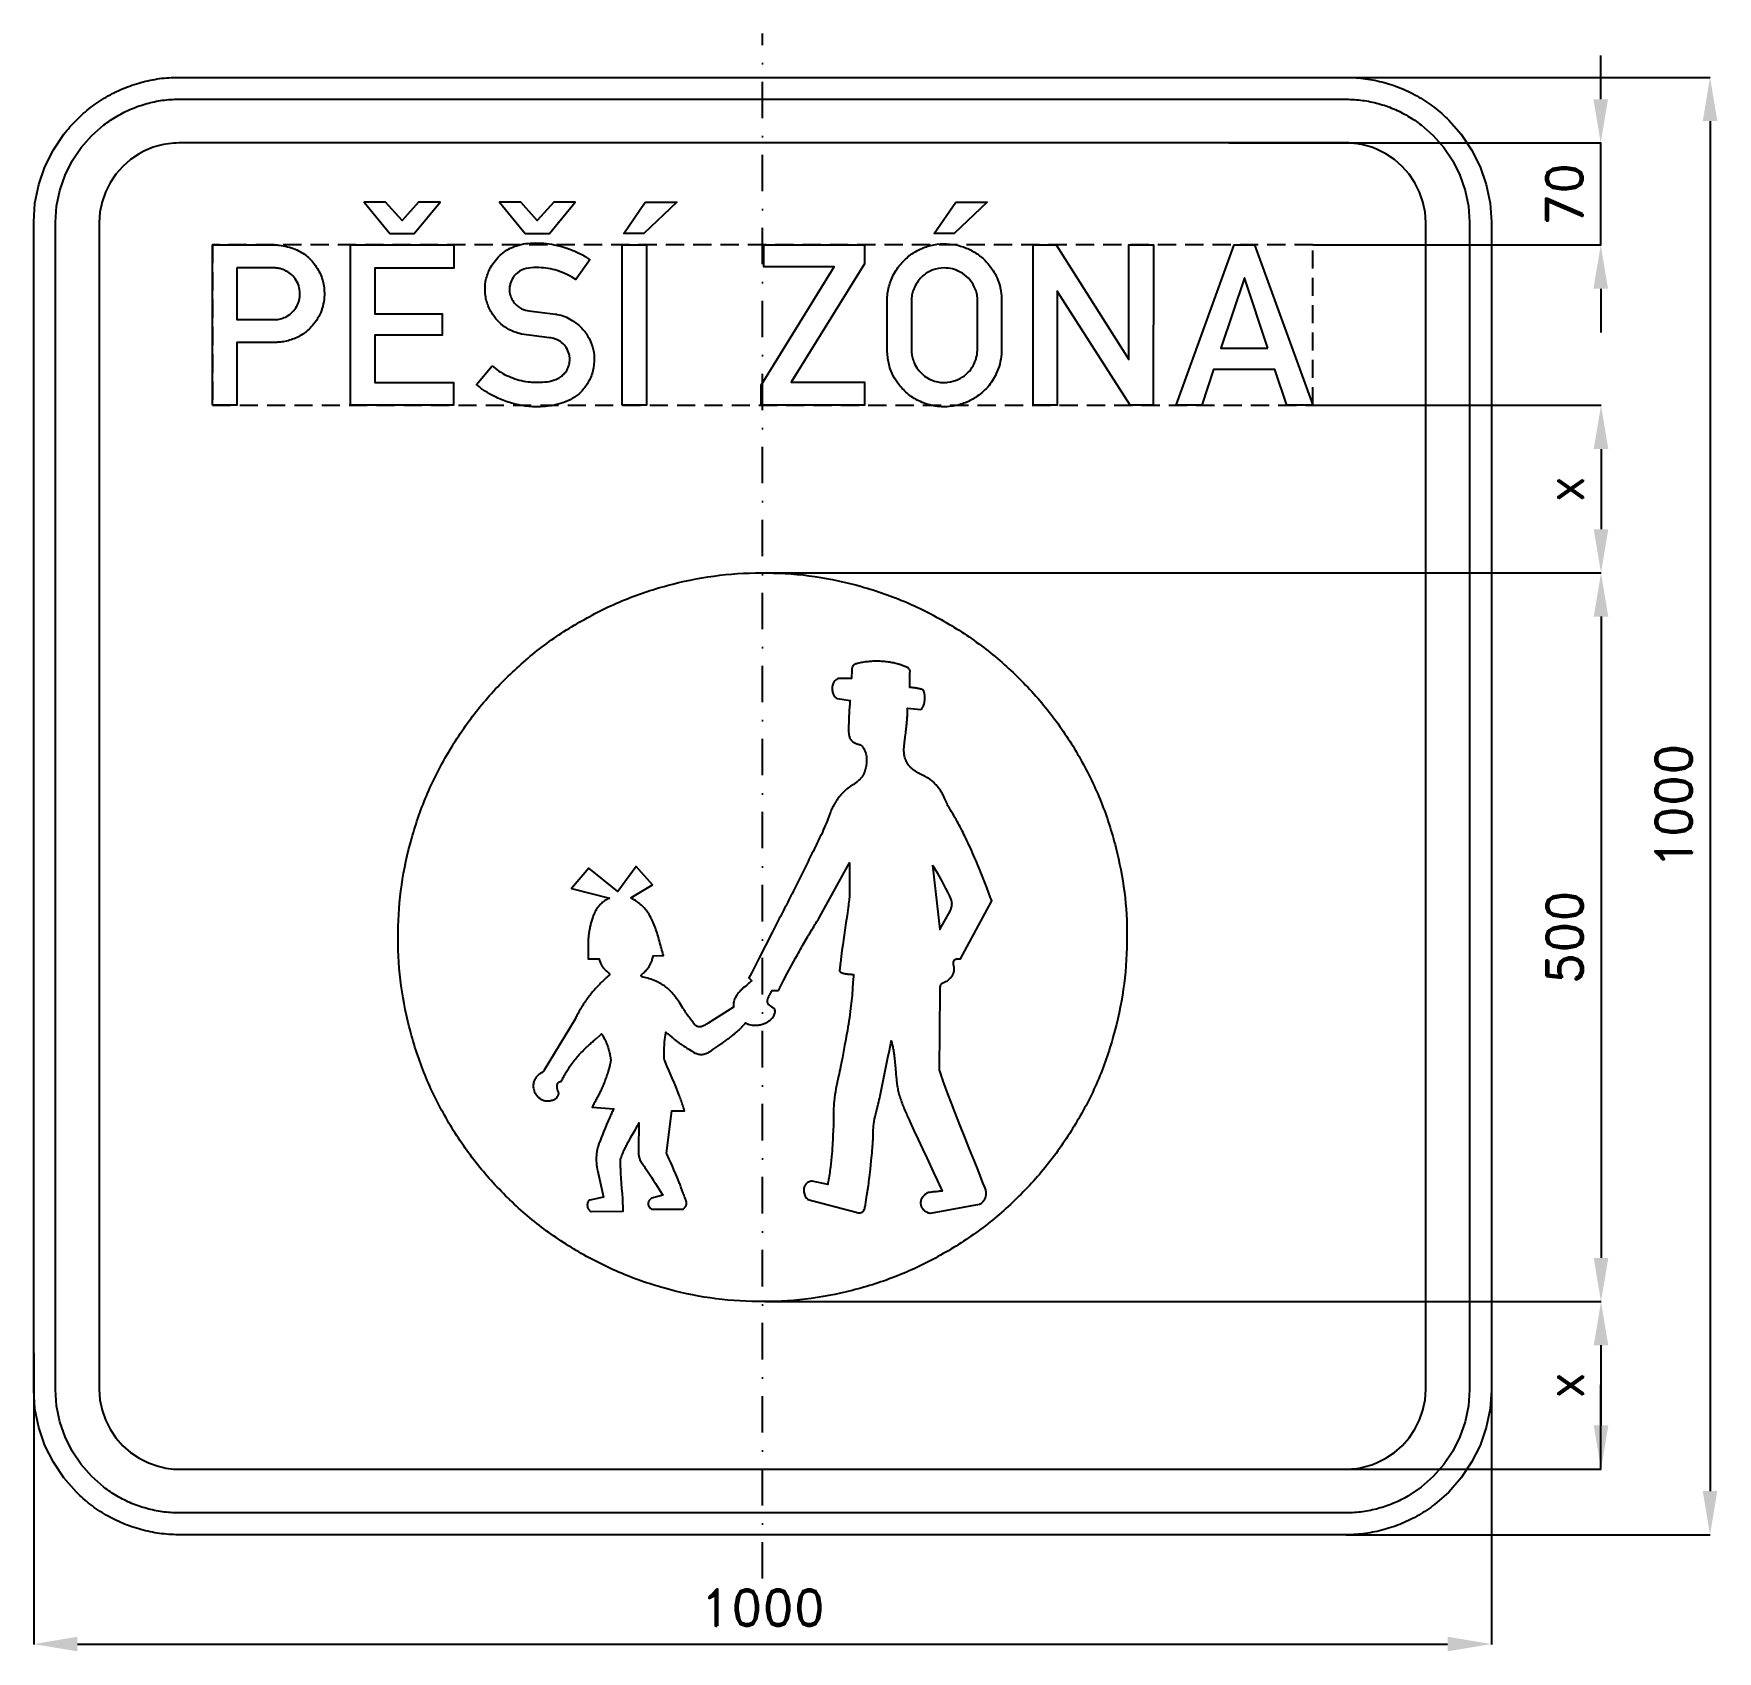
# Model space of a CAD drawing. Header units: millimetres. Extents: x -500 to 655, y -580 to 530.
import ezdxf

# ---------------------------------------------------------------- set-up
doc = ezdxf.new("R2010")
doc.units = ezdxf.units.MM
doc.header["$LTSCALE"] = 5
doc.linetypes.add('ČERCHOVANÁX2', pattern=[2, 1, -0.5, 0, -0.5])
doc.linetypes.add('ČÁRKOVANÁX2', pattern=[1.5, 1, -0.5])
doc.layers.add('Kóty', color=2, linetype='Continuous')
doc.layers.add('Značka', color=7, linetype='Continuous')
doc.styles.get("Standard").update_dxf_attribs({"font": 'romand.shx', "height": 25})
doc.dimstyles.get("Standard").update_dxf_attribs({"dimtxt": 25, "dimasz": 30, "dimexe": 0.18, "dimexo": 0.0625, "dimgap": 12.5, "dimtad": 1, "dimdec": 0, "dimzin": 0, "dimdsep": 46, "dimtxsty": 'Standard', "dimcen": 0.09, "dimadec": 0, "dimazin": 0, "dimtfac": 1, "dimtdec": 0, "dimtofl": 0, "dimtmove": 0, "dimatfit": 3, "dimfxl": 1, "dimtolj": 1, "dimtzin": 0, "dimarcsym": 0})

msp = doc.modelspace()

# ---------------------------------------------------------------- blocks, each defined once
blk = doc.blocks.new('*D0')
at = {"layer": 'Defpoints', "color": 0, "transparency": 16777216}
for p in [(319.8, 455), (377.4, 385), (575, 385)]:
    blk.add_point(p, dxfattribs=at)
at = {"layer": 'Kóty', "color": 0, "lineweight": -2, "transparency": 16777216}
for p, q in [((575, 485), (575, 515)), ((319.9, 455), (575.2, 455)), ((377.5, 385), (575.2, 385)), ((575, 355), (575, 325))]:
    blk.add_line(p, q, dxfattribs=at)
at = {"layer": 'Kóty', "color": 0, "transparency": 16777216}
for points in [[(570, 485), (580, 485), (575, 455)], [(570, 355), (580, 355), (575, 385)]]:
    blk.add_solid(points, dxfattribs=at)
at = {"layer": 'Kóty', "color": 0, "transparency": 16777216, "insert": (550, 420), "char_height": 25, "attachment_point": 5, "rotation": 90}
blk.add_mtext('\\A1;70', dxfattribs=at)
blk = doc.blocks.new('*D1')
at = {"layer": 'Defpoints', "color": 0, "transparency": 16777216}
for p in [(400, 500), (400, -500), (650, -500)]:
    blk.add_point(p, dxfattribs=at)
at = {"layer": 'Kóty', "color": 0, "lineweight": -2, "transparency": 16777216}
for p, q in [((400.0625, 500), (650.18, 500)), ((650, 470), (650, -470)), ((400.0625, -500), (650.18, -500))]:
    blk.add_line(p, q, dxfattribs=at)
at = {"layer": 'Kóty', "color": 0, "transparency": 16777216}
for points in [[(645, 470), (655, 470), (650, 500)], [(645, -470), (655, -470), (650, -500)]]:
    blk.add_solid(points, dxfattribs=at)
at = {"layer": 'Kóty', "color": 0, "transparency": 16777216, "insert": (625, 0), "char_height": 25, "attachment_point": 5, "rotation": 90}
blk.add_mtext('\\A1;1000', dxfattribs=at)
blk = doc.blocks.new('*D2')
at = {"layer": 'Defpoints', "color": 0, "transparency": 16777216}
for p in [(377.4, 275), (-1.4, 160), (575.2, 160)]:
    blk.add_point(p, dxfattribs=at)
at = {"layer": 'Kóty', "color": 0, "lineweight": -2, "transparency": 16777216}
for p, q in [((377.5, 275), (575.4, 275)), ((575.2, 245), (575.2, 190)), ((-1.4, 160), (575.4, 160))]:
    blk.add_line(p, q, dxfattribs=at)
at = {"layer": 'Kóty', "color": 0, "transparency": 16777216}
for points in [[(570.2, 245), (580.2, 245), (575.2, 275)], [(570.2, 190), (580.2, 190), (575.2, 160)]]:
    blk.add_solid(points, dxfattribs=at)
at = {"layer": 'Kóty', "color": 0, "transparency": 16777216, "insert": (550.2, 217.5), "char_height": 25, "attachment_point": 5, "rotation": 90}
blk.add_mtext('\\A1;x', dxfattribs=at)
blk = doc.blocks.new('*D3')
at = {"layer": 'Defpoints', "color": 0, "transparency": 16777216}
for p in [(1.4, -340), (575.2, -340), (377.8, -455)]:
    blk.add_point(p, dxfattribs=at)
at = {"layer": 'Kóty', "color": 0, "lineweight": -2, "transparency": 16777216}
for p, q in [((1.5, -340), (575.4, -340)), ((575.2, -425), (575.2, -370)), ((377.9, -455), (575.4, -455))]:
    blk.add_line(p, q, dxfattribs=at)
at = {"layer": 'Kóty', "color": 0, "transparency": 16777216}
for points in [[(570.2, -370), (580.2, -370), (575.2, -340)], [(570.2, -425), (580.2, -425), (575.2, -455)]]:
    blk.add_solid(points, dxfattribs=at)
at = {"layer": 'Kóty', "color": 0, "transparency": 16777216, "insert": (550.2, -397.5), "char_height": 25, "attachment_point": 5, "rotation": 90}
blk.add_mtext('\\A1;x', dxfattribs=at)
blk = doc.blocks.new('*D4')
at = {"layer": 'Defpoints', "color": 0, "transparency": 16777216}
for p in [(500, -355.8), (-500, -375), (500, -575)]:
    blk.add_point(p, dxfattribs=at)
at = {"layer": 'Kóty', "color": 0, "lineweight": -2, "transparency": 16777216}
for p, q in [((500, -355.9), (500, -575.2)), ((-500, -375.1), (-500, -575.2)), ((-470, -575), (470, -575))]:
    blk.add_line(p, q, dxfattribs=at)
at = {"layer": 'Kóty', "color": 0, "transparency": 16777216}
for points in [[(-470, -570), (-470, -580), (-500, -575)], [(470, -570), (470, -580), (500, -575)]]:
    blk.add_solid(points, dxfattribs=at)
at = {"layer": 'Kóty', "color": 0, "transparency": 16777216, "insert": (0, -550), "char_height": 25, "attachment_point": 5}
blk.add_mtext('\\A1;1000', dxfattribs=at)
blk = doc.blocks.new('*D5')
at = {"layer": 'Defpoints', "color": 0, "transparency": 16777216}
for p in [(-1.4, 160), (1.4, -340), (575.2, -340)]:
    blk.add_point(p, dxfattribs=at)
at = {"layer": 'Kóty', "color": 0, "lineweight": -2, "transparency": 16777216}
for p, q in [((-1.4, 160), (575.4, 160)), ((575.2, 130), (575.2, -310)), ((1.5, -340), (575.4, -340))]:
    blk.add_line(p, q, dxfattribs=at)
at = {"layer": 'Kóty', "color": 0, "transparency": 16777216}
for points in [[(570.2, 130), (580.2, 130), (575.2, 160)], [(570.2, -310), (580.2, -310), (575.2, -340)]]:
    blk.add_solid(points, dxfattribs=at)
at = {"layer": 'Kóty', "color": 0, "transparency": 16777216, "insert": (550.2, -90), "char_height": 25, "attachment_point": 5, "rotation": 90}
blk.add_mtext('\\A1;500', dxfattribs=at)

# ---------------------------------------------------------------- dimensions: what is measured, and where the dimension line sits
at = {"layer": 'Kóty'}
for base, p1, p2, picture, middle in [((575, 385), (319.826, 455), (377.421, 385), '*D0', (550, 420)), ((650, -500), (400, 500), (400, -500), '*D1', (625, 0)), ((575.18, -340.025), (-1.418, 160.025), (1.418, -340.025), '*D5', (550.18, -90))]:
    dim = msp.add_linear_dim(base=base, p1=p1, p2=p2, angle=90, dimstyle='Standard', dxfattribs=at)
    dim.commit()
    dim.dimension.update_dxf_attribs({"geometry": picture, "text_midpoint": middle})
for base, p1, p2, picture, middle in [((575.18, 160.025), (377.421, 275.011), (-1.418, 160.025), '*D2', (550.18, 217.518)), ((575.18, -340.025), (377.79, -455), (1.418, -340.025), '*D3', (550.18, -397.513))]:
    dim = msp.add_linear_dim(base=base, p1=p1, p2=p2, angle=90, text='x', dimstyle='Standard', dxfattribs=at)
    dim.commit()
    dim.dimension.update_dxf_attribs({"geometry": picture, "text_midpoint": middle})
dim = msp.add_linear_dim(base=(500, -575), p1=(-500, -375.008), p2=(500, -355.835), dimstyle='Standard', dxfattribs=at)
dim.commit()
dim.dimension.update_dxf_attribs({"geometry": '*D4', "text_midpoint": (0, -550)})

# ---------------------------------------------------------------- linework, layer by layer
at = {"layer": 'Kóty'}
for points in [[(575, 385), (575, 455)], [(575.18, -455), (575.18, -397.021)]]:
    msp.add_lwpolyline(points, dxfattribs=at)
at = {"layer": 'Značka', "color": 6, "linetype": 'ČERCHOVANÁX2', "ltscale": 5}
msp.add_lwpolyline([(0, -530), (0, 530)], dxfattribs=at)
at = {"layer": 'Značka', "color": 3}
for points in [[(-400, -500), (-400.39, -499.999), (-400.78, -499.997, -0.0321819), (-413.7, -499.093, -0.0354535), (-426.38, -496.456, -0.0362827), (-438.66, -492.307, -0.0344313), (-450.22, -486.471, -0.0337151), (-461, -479.285, -0.0340706), (-470.71, -470.711), (-479.29, -461.006), (-486.47, -450.227), (-492.26, -438.651), (-496.45, -426.387), (-499.13, -413.692), (-499.99, -400.785), (-500, -400.393), (-500, -400), (-500, 400), (-500, 400.39), (-499.99, 400.79), (-499.09, 413.7), (-496.45, 426.39), (-492.3, 438.66), (-486.47, 450.23), (-479.28, 461, -0.0340718), (-470.71, 470.71, -0.0342258), (-461, 479.29, -0.0342246), (-450.22, 486.47, -0.0340515), (-438.65, 492.27, -0.0334153), (-426.38, 496.46, -0.0341391), (-413.69, 499.14, -0.0367431), (-400.78, 500), (-400.39, 500), (-400, 500), (400, 500), (400.4, 500), (400.79, 500, -0.0321821), (413.7, 499.09, -0.0354474), (426.39, 496.46, -0.0362719), (438.66, 492.31, -0.0344334), (450.23, 486.47, -0.0337229), (461.01, 479.28, -0.0340912), (470.71, 470.71), (479.3, 461.01), (486.47, 450.23), (492.27, 438.65), (496.46, 426.39), (499.14, 413.69), (500, 400.79), (500, 400.39), (500, 400), (500, -400), (500, -400.393), (500, -400.785), (499.1, -413.698), (496.46, -426.387), (492.31, -438.659), (486.47, -450.227), (479.29, -461.004), (470.71, -470.711), (461.01, -479.293, -0.0342305), (450.23, -486.471, -0.0340431), (438.65, -492.265, -0.0334131), (426.39, -496.456, -0.0341248), (413.69, -499.136, -0.0367442), (400.79, -499.997), (400.4, -499.999), (400, -500), (-400, -500)], [(-400, -485), (-400.33, -484.999), (-400.67, -484.997, -0.0321789), (-411.64, -484.229, -0.035445), (-422.43, -481.987, -0.0362697), (-432.86, -478.461, -0.0343968), (-442.69, -473.501, -0.0337434), (-451.85, -467.392), (-460.1, -460.104), (-467.4, -451.856), (-473.5, -442.693), (-478.42, -432.854), (-481.98, -422.429), (-484.26, -411.638), (-484.99, -400.668), (-485, -400.334), (-485, -400), (-485, 400), (-485, 400.33), (-484.99, 400.67), (-484.23, 411.64), (-481.98, 422.43), (-478.46, 432.86), (-473.5, 442.69), (-467.39, 451.85), (-460.1, 460.1), (-451.85, 467.4, -0.034197), (-442.69, 473.5, -0.0340358), (-432.85, 478.43, -0.0334002), (-422.43, 481.99, -0.0341247), (-411.64, 484.27, -0.0367445), (-400.66, 485), (-400.33, 485), (-400, 485), (400, 485), (400.34, 485), (400.67, 485, -0.0321734), (411.65, 484.23, -0.0354396), (422.43, 481.99, -0.0362645), (432.86, 478.46, -0.034423), (442.69, 473.5, -0.0337245), (451.86, 467.39), (460.11, 460.1), (467.4, 451.86), (473.5, 442.69), (478.43, 432.85), (481.99, 422.43), (484.27, 411.64), (485, 400.67), (485, 400.33), (485, 400), (485, -400), (485, -400.334), (485, -400.668), (484.23, -411.643), (481.99, -422.429), (478.46, -432.86), (473.5, -442.693), (467.39, -451.854), (460.11, -460.104), (451.86, -467.399), (442.7, -473.501, -0.0340522), (432.86, -478.425, -0.0334054), (422.43, -481.987, -0.0341301), (411.64, -484.265, -0.0367445), (400.67, -484.997), (400.34, -484.999), (400, -485), (-400, -485)], [(-400, -455), (400, -455), (400.22, -454.999), (400.43, -454.998, 0.0321811), (407.54, -454.501, 0.0354339), (414.52, -453.051, 0.0362389), (421.27, -450.769), (427.63, -447.559), (433.55, -443.607), (438.89, -438.891), (443.61, -433.554), (447.56, -427.625), (450.75, -421.258), (453.05, -414.513), (454.53, -407.531), (455, -400.432), (455, -400.216), (455, -400), (455, 400), (455, 400.22), (455, 400.43), (454.5, 407.53), (453.05, 414.51), (450.77, 421.26), (447.56, 427.62), (443.61, 433.55), (438.89, 438.89), (433.56, 443.61), (427.63, 447.56), (421.26, 450.75, 0.0333814), (414.52, 453.05, 0.0341004), (407.53, 454.52, 0.0367434), (400.43, 455), (400.22, 455), (400, 455), (-400, 455), (-400.21, 455), (-400.43, 455, 0.0321683), (-407.53, 454.5, 0.0354172), (-414.51, 453.05, 0.0362908), (-421.26, 450.77, 0.0344454), (-427.62, 447.56), (-433.55, 443.61), (-438.89, 438.89), (-443.61, 433.55), (-447.56, 427.62), (-450.74, 421.26), (-453.05, 414.51), (-454.52, 407.53), (-455, 400.43), (-455, 400.22), (-455, 400), (-455, -400), (-455, -400.216), (-455, -400.432), (-454.5, -407.534), (-453.05, -414.513), (-450.77, -421.263), (-447.56, -427.625), (-443.6, -433.552), (-438.89, -438.891), (-433.55, -443.611), (-427.62, -447.559), (-421.26, -450.746), (-414.51, -453.051, 0.0341053), (-407.53, -454.525, 0.0367321), (-400.43, -454.998), (-400.21, -455), (-400, -455)], [(-377.42, 275.011), (-377.42, 385.011), (-332.928, 385.011), (-332.269, 384.927), (-331.61, 384.84, -0.025338), (-325.973, 383.814, -0.0429341), (-320.53, 382.032, -0.0795892), (-312.438, 377.188, -0.0764836), (-306.149, 370.058, -0.0768896), (-302.012, 361.577, -0.075741), (-300.604, 352.229, -0.0940299), (-302.562, 340.134, -0.098357), (-308.831, 329.656, -0.0732908), (-315.462, 323.753, -0.0676966), (-323.44, 319.928, -0.0342132), (-327.591, 318.786, -0.0378905), (-331.839, 318.255), (-332.549, 318.222), (-333.26, 318.198), (-360.577, 318.198), (-360.577, 275.011), (-377.42, 275.011)], [(-185.367, 301.973), (-184.332, 301.103), (-183.282, 300.254, 0.039107), (-178.238, 296.926, 0.0320928), (-172.74, 294.33, 0.0326418), (-166.837, 292.297, 0.039894), (-160.755, 291.145, 0.0244634), (-156.653, 290.853, 0.01432), (-152.493, 290.881, 0.0353072), (-146.27, 291.411, 0.0841464), (-140.462, 293.345, 0.0552084), (-137.765, 295.07, 0.0560402), (-135.501, 297.355, 0.0573253), (-133.755, 300.082, 0.0569204), (-132.67, 303.13, 0.0628228), (-132.233, 306.642, 0.0644339), (-132.693, 310.166, 0.0858547), (-134.593, 314.586, 0.0891938), (-137.872, 318.095, 0.0718083), (-141.328, 320.123, 0.0592953), (-145.171, 321.189), (-145.641, 321.266), (-146.111, 321.337), (-165.281, 323.79), (-166.054, 324.017), (-166.828, 324.248, -0.0177725), (-170.529, 325.494, -0.0322904), (-174.081, 327.101, -0.062181), (-179.486, 330.796, -0.0552768), (-183.935, 335.695, -0.0688218), (-188.175, 343.142, -0.0728999), (-190.168, 351.427, -0.0746677), (-189.929, 359.947, -0.0722574), (-187.212, 368.122, -0.094608), (-180.243, 377.746, -0.103597), (-170.299, 383.923, -0.0552163), (-164.004, 385.698, -0.0350953), (-157.466, 386.318, -0.0294079), (-150.107, 386.172, -0.0306416), (-142.845, 385.149, -0.0329407), (-134.977, 383.088, -0.0299087), (-127.411, 380.05, -0.0195803), (-123.584, 378.13, -0.0289357), (-119.974, 375.856), (-119.266, 375.346), (-118.565, 374.825), (-128.007, 361.293), (-129.233, 362.051), (-130.47, 362.794, 0.03183), (-136.291, 365.721, 0.0354756), (-142.421, 367.835, 0.0379132), (-148.672, 369.131, 0.0356212), (-155.186, 369.497, 0.0569576), (-162.095, 368.82, 0.118691), (-168.111, 365.979, 0.0895629), (-171.176, 362.649, 0.0771471), (-173.038, 358.44, 0.0509438), (-173.578, 355.597, 0.0550023), (-173.508, 352.733, 0.0765623), (-172.37, 348.704, 0.0702003), (-170.105, 345.136, 0.0531956), (-167.931, 342.94, 0.0573923), (-165.349, 341.286), (-163.954, 340.674), (-162.496, 340.244), (-161.362, 340.031), (-160.216, 339.877), (-142.066, 337.494), (-141.441, 337.418), (-140.817, 337.333, -0.0576862), (-135.716, 335.934, -0.0453571), (-130.952, 333.495, -0.0621045), (-124.596, 328.573, -0.0684611), (-119.745, 322.22, -0.067354), (-116.658, 315.149, -0.0645453), (-115.506, 307.484, -0.0735396), (-116.405, 298.598, -0.0756934), (-119.86, 290.366, -0.0656781), (-124.48, 284.283, -0.0666806), (-130.482, 279.641, -0.0560747), (-136.934, 276.674, -0.038281), (-143.877, 274.954, -0.0421983), (-153.808, 273.969, -0.042472), (-163.722, 274.668, -0.0406787), (-173.408, 276.826, -0.0369114), (-182.674, 280.466, -0.0289615), (-188.726, 283.674, -0.0389457), (-194.259, 287.65), (-195.222, 288.467), (-196.172, 289.3), (-185.367, 301.973)], [(85.451, 347.634, -0.00140626), (85.497, 348.546, -0.00449038), (85.554, 349.456, -0.0306706), (86.171, 354.041, -0.0310544), (87.353, 358.531, -0.0662934), (91.581, 367.625, -0.0684745), (98.078, 375.295, -0.0618541), (105.222, 380.639, -0.0599214), (113.432, 384.106, -0.05734), (121.913, 385.726, -0.0575853), (130.539, 385.378, -0.0569031), (138.786, 383.295, -0.0574964), (146.34, 379.408, -0.0553783), (152.737, 374.238, -0.0534592), (157.879, 367.801, -0.0430193), (160.93, 362.262, -0.048848), (162.909, 356.297, -0.0227053), (163.536, 353.033, -0.0129739), (163.929, 349.731), (163.981, 349.187), (164.032, 348.643), (164.032, 311.804, -0.00085674), (163.955, 310.956, -0.00278045), (163.871, 310.108, -0.0357768), (162.684, 303.28, -0.0478428), (160.377, 296.736, -0.0787851), (154.51, 287.544, -0.0730964), (146.134, 280.454, -0.0601146), (138.163, 276.382, -0.059851), (129.473, 274.324, -0.0711116), (118.653, 274.4, -0.0741862), (108.31, 277.544, -0.0660387), (100.171, 282.5, -0.0617024), (93.529, 289.357, -0.0470845), (89.702, 295.23, -0.0538734), (87.146, 301.698, -0.0302164), (86.183, 305.99, -0.0176828), (85.634, 310.36), (85.539, 311.375), (85.451, 312.389), (85.451, 347.634)], [(-360.577, 369.21), (-360.577, 333.827), (-334.52, 333.827), (-334.005, 333.828), (-333.489, 333.839, 0.0671326), (-329.835, 334.49, 0.0577251), (-326.408, 336.039, 0.0717227), (-322.455, 339.037, 0.0744748), (-319.544, 343.017, 0.0682712), (-317.886, 347.179, 0.0653169), (-317.379, 351.656, 0.0771991), (-318.162, 356.992, 0.083748), (-320.564, 361.785, 0.0733922), (-323.747, 365.216, 0.0660837), (-327.76, 367.652, 0.0426398), (-330.476, 368.661, 0.049242), (-333.306, 369.153), (-333.735, 369.185), (-334.165, 369.21), (-360.577, 369.21)], [(102.203, 347.566), (102.203, 312.377), (102.25, 311.712), (102.306, 311.048, 0.0375915), (102.9, 307.579, 0.0416913), (104.036, 304.242, 0.0629027), (106.607, 299.702, 0.0601903), (110.223, 295.9, 0.0594293), (114.456, 292.996, 0.0643147), (119.23, 291.225, 0.0505011), (123.17, 290.635, 0.0445562), (127.182, 290.801, 0.0739028), (133.946, 292.602, 0.0849974), (139.786, 296.381, 0.073628), (143.685, 300.887, 0.0635796), (146.237, 306.293, 0.0331792), (147.003, 309, 0.0426511), (147.348, 311.77, 0.00447549), (147.362, 312.125), (147.371, 312.48), (147.371, 347.485), (147.378, 348.11, 0.00831741), (147.371, 348.734, 0.0626272), (146.753, 352.568, 0.0483153), (145.286, 356.228, 0.0769095), (141.216, 362.147, 0.0837855), (135.546, 366.46, 0.0698664), (130.281, 368.586, 0.0666716), (124.592, 369.222, 0.0885215), (116.764, 367.846, 0.0981225), (110.029, 363.802, 0.0628309), (106.675, 360.167, 0.0514011), (104.219, 355.85, 0.0395217), (102.928, 352.392, 0.0507403), (102.283, 348.792, 0.0070728), (102.237, 348.179, 0.00219821), (102.203, 347.566)]]:
    msp.add_lwpolyline(points, format="xyb", dxfattribs=at)
for points in [[(-255.617, 392.858), (-238.924, 392.858), (-221.243, 414.465), (-235.975, 414.465), (-247.27, 401.697), (-258.566, 414.465), (-273.298, 414.465), (-255.617, 392.858)], [(-162.836, 392.858), (-146.143, 392.858), (-128.462, 414.465), (-143.194, 414.465), (-154.489, 401.697), (-165.785, 414.465), (-180.517, 414.465), (-162.836, 392.858)], [(-80.437, 414.465), (-58.83, 414.465), (-81.421, 392.859), (-95.169, 392.859), (-80.437, 414.465)], [(132.563, 414.465), (154.17, 414.465), (131.579, 392.859), (117.831, 392.859), (132.563, 414.465)], [(-282.729, 275), (-282.729, 384.989), (-211.756, 384.989), (-211.756, 369.13), (-266.034, 369.13), (-266.034, 337.769), (-219.765, 337.769), (-219.765, 323.033), (-266.034, 323.033), (-266.034, 290.629), (-211.882, 290.629), (-211.882, 275), (-282.729, 275)], [(-96.256, 275), (-96.256, 384.989), (-79.584, 384.989), (-79.584, 275), (-96.256, 275)], [(-1.014, 275), (-1.014, 288.83), (49.082, 370.116), (0.968, 370.116), (0.968, 385), (69.856, 385), (69.856, 372.064), (19.691, 290.79), (69.856, 290.79), (69.856, 275), (-1.014, 275)], [(185.585, 275), (185.585, 385), (201.374, 385), (251.344, 306.487), (251.344, 385), (268.188, 385), (268.073, 275), (252.284, 275), (202.211, 353.409), (202.211, 275), (185.585, 275)], [(283.771, 275), (323.635, 385.011), (337.534, 385.011), (377.42, 275), (359.752, 275), (351.536, 299.578), (309.449, 299.578), (301.371, 275), (283.771, 275)], [(346.701, 314.188), (330.567, 362.519), (314.468, 314.188), (346.701, 314.188)]]:
    msp.add_lwpolyline(points, dxfattribs=at)
at = {"layer": 'Značka', "color": 6, "linetype": 'ČÁRKOVANÁX2', "ltscale": 2.5}
msp.add_lwpolyline([(-377.42, 275.011), (377.421, 275.011), (377.421, 385.011), (-377.42, 385.011)], close=True, dxfattribs=at)
at = {"layer": 'Značka', "color": 5}
for points in [[(250, -90), (249.995, -91.636), (249.979, -93.272, -0.0321692), (247.49, -125.863, -0.0357225), (240.614, -157.86, -0.0366668), (229.876, -188.758, -0.0347532), (214.852, -217.823, -0.0340403), (196.401, -244.838, -0.0344523), (174.448, -269.075, -0.0345603), (149.651, -290.402, -0.0344252), (122.155, -308.124, -0.0343884), (92.678, -322.302, -0.0344187), (61.538, -332.308, -0.0344235), (29.397, -338.374, -0.0344167), (-3.272, -339.979, -0.0344163), (-35.889, -337.52, -0.0344171), (-67.86, -330.614, -0.0344164), (-98.728, -319.797, -0.0344164), (-127.823, -304.852, -0.034417), (-154.84, -286.414, -0.0344168), (-179.076, -264.448, -0.0344157), (-200.4, -239.646, -0.0344171), (-218.124, -212.155, -0.0344162), (-232.303, -182.679, -0.0344156), (-242.308, -151.538, -0.0344171), (-248.374, -119.397, -0.0344166), (-249.979, -86.728, -0.0344165), (-247.52, -54.111, -0.0344168), (-240.614, -22.14, -0.0344162), (-229.797, 8.729, -0.0344169), (-214.852, 37.823, -0.034418), (-196.414, 64.84, -0.0344161), (-174.448, 89.076, -0.0344181), (-149.646, 110.4, -0.0344163), (-122.155, 128.124, -0.034417), (-92.679, 142.303, -0.0344171), (-61.538, 152.308, -0.034416), (-29.397, 158.374, -0.0344166), (3.272, 159.979, -0.0344175), (35.889, 157.52, -0.0344161), (67.86, 150.614, -0.0344149), (98.729, 139.797, -0.0344183), (127.823, 124.852, -0.0344189), (154.839, 106.415, -0.0344034), (179.076, 84.448, -0.034415), (200.404, 59.643, -0.0344885), (218.124, 32.155, -0.0344173), (232.288, 2.688, -0.0340779), (242.308, -28.462, -0.0327884), (248.221, -59.011, -0.0342635), (250, -90)], [(-90.335, -62.984), (-75.579, -54.124), (-86.582, -41.455), (-99.289, -58.695), (-119.062, -42.694), (-130.943, -56.654), (-105.04, -63.202), (-105.452, -63.384), (-105.862, -63.57, 0.0430937), (-108.498, -65.094, 0.0448791), (-110.831, -67.056, 0.0410353), (-112.784, -69.27, 0.0330113), (-114.391, -71.749, 0.0292146), (-115.83, -74.627, 0.0236984), (-116.957, -77.64, 0.0167889), (-117.758, -80.36, 0.0132461), (-118.394, -83.122, 0.0126642), (-118.98, -86.355, 0.0113376), (-119.41, -89.611), (-119.477, -90.216), (-119.542, -90.821), (-119.511, -104.76), (-112.117, -104.864), (-112.075, -105.066), (-112.032, -105.267, 0.0205759), (-111.699, -106.53, 0.0258561), (-111.251, -107.757, 0.0239425), (-110.791, -108.746, 0.0242746), (-110.238, -109.686, 0.021869), (-109.65, -110.519, 0.0198223), (-108.995, -111.3, 0.0140914), (-108.44, -111.886, 0.0123744), (-107.855, -112.441, 0.0108581), (-107.075, -113.119), (-106.274, -113.776, -0.0104186), (-105.877, -114.108, -0.0302331), (-105.509, -114.472, -0.0248949), (-105.336, -114.682, -0.0329046), (-105.188, -114.912, -0.0271481), (-105.11, -115.067, -0.0343813), (-105.052, -115.231, -0.0366395), (-105.02, -115.385, -0.0419015), (-105.011, -115.543, -0.0431266), (-105.028, -115.698, -0.0412478), (-105.07, -115.847, -0.0338118), (-105.125, -115.976, -0.0276857), (-105.197, -116.097, -0.0296208), (-105.302, -116.239, -0.0267001), (-105.422, -116.368), (-105.46, -116.404), (-105.499, -116.441), (-105.937, -116.809, 0.00147656), (-106.373, -117.178, 0.00366515), (-107.234, -117.925, 0.00343307), (-108.085, -118.683, 0.00836696), (-110.158, -120.615, 0.00873342), (-112.164, -122.617, 0.0117297), (-114.729, -125.37, 0.0115279), (-117.163, -128.239, 0.011406), (-119.485, -131.212, 0.011317), (-121.669, -134.287, 0.00881044), (-123.34, -136.829, 0.00824645), (-124.924, -139.427, 0.0089408), (-126.541, -142.274, 0.00969798), (-128.05, -145.179), (-128.309, -145.701), (-128.567, -146.225), (-149.9, -181.308), (-149.911, -181.363), (-149.922, -181.419, -0.0500587), (-150.022, -181.73, -0.0546177), (-150.184, -182.013, -0.0464058), (-150.376, -182.243, -0.0324078), (-150.602, -182.44, -0.0256475), (-150.895, -182.646, -0.014987), (-151.204, -182.827, -0.00506216), (-151.512, -182.994, 0.00359546), (-151.82, -183.159, 0.0101843), (-152.216, -183.386, 0.0100491), (-152.603, -183.629, 0.0598478), (-154.627, -185.316, 0.071061), (-156.15, -187.464, 0.0475793), (-156.817, -188.954, 0.0453674), (-157.197, -190.539, 0.0424971), (-157.316, -192.111, 0.041856), (-157.17, -193.681, 0.0467569), (-156.714, -195.431, 0.0449002), (-155.946, -197.071, 0.045296), (-154.894, -198.609, 0.0457624), (-153.586, -199.927, 0.0232505), (-152.831, -200.524, 0.021268), (-152.026, -201.052, 0.0253757), (-151.036, -201.585, 0.0291072), (-149.995, -202.007), (-149.628, -202.129), (-149.258, -202.243), (-149.004, -202.252), (-148.75, -202.26, 0.00556312), (-148.262, -202.268, 0.00562249), (-147.774, -202.264, 0.0149604), (-146.664, -202.215, 0.0194337), (-145.56, -202.089, 0.0261765), (-144.435, -201.87, 0.0342087), (-143.345, -201.518, 0.0326678), (-142.537, -201.147, 0.0392949), (-141.792, -200.664, 0.0357227), (-141.241, -200.189, 0.0379263), (-140.765, -199.638, 0.0326919), (-140.417, -199.111, 0.0296392), (-140.137, -198.544, 0.0322391), (-139.887, -197.849, 0.031116), (-139.726, -197.129), (-139.698, -196.948), (-139.672, -196.767), (-139.717, -196.685), (-139.762, -196.603), (-139.85, -196.441), (-139.935, -196.277), (-140.133, -195.873), (-140.314, -195.462, -0.0175928), (-140.521, -194.917, -0.0198933), (-140.686, -194.357, -0.0218786), (-140.81, -193.784, -0.0235623), (-140.881, -193.201, -0.0188622), (-140.904, -192.71, -0.0153131), (-140.892, -192.217, -0.0224238), (-140.832, -191.547, -0.0298202), (-140.702, -190.885, -0.032058), (-140.567, -190.448, -0.0528946), (-140.362, -190.043, -0.0427054), (-140.171, -189.789, -0.0407782), (-139.939, -189.569, -0.0363719), (-139.687, -189.391, -0.0303562), (-139.413, -189.247, -0.0279618), (-139.08, -189.116, -0.019691), (-138.736, -189.017, -0.0132334), (-138.385, -188.938, -0.00802665), (-138.032, -188.874), (-137.975, -188.865), (-137.918, -188.855), (-137.612, -188.183), (-137.302, -187.513, -0.00632456), (-136.671, -186.214, -0.00589702), (-136.008, -184.931, -0.0137992), (-134.314, -181.925, -0.0142551), (-132.454, -179.019, -0.0173586), (-129.906, -175.493, -0.0155808), (-127.131, -172.141, -0.0128252), (-124.305, -169.059, -0.0101915), (-121.34, -166.11, -0.00602663), (-118.95, -163.865, -0.0041387), (-116.515, -161.67, -0.00208246), (-113.928, -159.392), (-111.335, -157.122), (-110.88, -156.723), (-110.425, -156.323), (-110.276, -156.556), (-110.128, -156.791), (-109.834, -157.268), (-109.549, -157.751, -0.00922513), (-108.848, -159.001, -0.00925189), (-108.194, -160.278, -0.0125057), (-107.367, -162.06, -0.0121563), (-106.628, -163.881, -0.0124209), (-105.957, -165.764, -0.0128686), (-105.383, -167.678, -0.0104359), (-104.986, -169.231, -0.0102826), (-104.654, -170.8, -0.011885), (-104.37, -172.468, -0.0141506), (-104.174, -174.148), (-104.147, -174.443), (-104.122, -174.739), (-104.211, -175.197), (-104.301, -175.656), (-104.495, -176.583), (-104.702, -177.508, -0.00843585), (-105.292, -179.879, -0.00804496), (-105.96, -182.23, -0.0104227), (-106.995, -185.468, -0.00943578), (-108.159, -188.662, -0.00906638), (-109.471, -191.928, -0.00869874), (-110.898, -195.145, -0.00670235), (-112.132, -197.735, -0.0062494), (-113.434, -200.293, -0.00686256), (-114.891, -202.996, -0.00766716), (-116.425, -205.654), (-116.703, -206.12), (-116.982, -206.584), (-102.032, -207.646), (-102.213, -208.014), (-102.393, -208.382, 0.00381649), (-103.631, -210.957, 0.00394774), (-104.827, -213.552), (-105.933, -216.033), (-107.007, -218.527), (-108.062, -221.047), (-109.08, -223.581), (-109.881, -225.638), (-110.68, -227.696), (-111.7, -230.308, 0.0151646), (-112.627, -232.953, 0.0158806), (-113.174, -234.85, 0.0174716), (-113.593, -236.778, 0.0148835), (-113.845, -238.4, 0.0142064), (-114.003, -240.033, 0.0139648), (-114.079, -241.709, 0.0134997), (-114.062, -243.386), (-113.989, -244.777), (-113.86, -246.164), (-113.663, -247.703), (-113.406, -249.232), (-113.354, -249.509), (-113.3, -249.787), (-109.017, -268.307), (-118.583, -270.327), (-118.7, -270.402), (-118.815, -270.48, 0.0596156), (-119.316, -270.937, 0.0544314), (-119.703, -271.498, 0.0538061), (-120.005, -272.183, 0.0430897), (-120.17, -272.914, 0.048454), (-120.226, -273.895, 0.0451721), (-120.099, -274.872, 0.0464207), (-119.816, -275.818, 0.0534115), (-119.354, -276.685, 0.034449), (-119.011, -277.141, 0.0367905), (-118.607, -277.544, 0.0378164), (-118.194, -277.856, 0.0460698), (-117.738, -278.095), (-117.605, -278.148), (-117.471, -278.197), (-95.648, -277.936), (-95.649, -277.406), (-95.651, -276.875, 0.00786917), (-95.734, -273.152, 0.00584238), (-95.919, -269.433), (-96.153, -265.88), (-96.424, -262.329), (-96.703, -258.769), (-96.962, -255.208), (-97.14, -252.354), (-97.277, -249.498, -0.00600384), (-97.367, -246.458, -0.00840104), (-97.37, -243.418), (-97.361, -242.881), (-97.351, -242.344), (-97.213, -241.916), (-97.073, -241.488), (-96.785, -240.65), (-96.481, -239.817, -0.00986336), (-95.689, -237.81, -0.00934202), (-94.819, -235.835, -0.0104711), (-93.605, -233.323, -0.00788042), (-92.299, -230.856, -0.00503478), (-90.959, -228.461), (-89.586, -226.084), (-88.484, -224.191), (-87.39, -222.293), (-86.241, -220.247, 0.00713261), (-85.138, -218.176), (-84.947, -217.804), (-84.757, -217.432), (-85.103, -235.65), (-85.114, -235.853), (-85.124, -236.056, 0.0154452), (-85.143, -237.372, 0.0192588), (-85.071, -238.687, 0.0189527), (-84.939, -239.785, 0.0212691), (-84.72, -240.869, 0.0206809), (-84.448, -241.833, 0.0213271), (-84.096, -242.771), (-83.782, -243.456), (-83.414, -244.112, 0.0212779), (-82.9, -244.864), (-82.35, -245.592, -0.0146361), (-80.632, -248.015), (-79.003, -250.497), (-77.612, -252.62), (-76.222, -254.743), (-74.822, -256.909), (-73.429, -259.079), (-72.302, -260.829), (-71.172, -262.577), (-69.962, -264.437), (-68.741, -266.29), (-68.524, -266.617), (-68.308, -266.943), (-76.027, -269.129), (-76.182, -269.233), (-76.335, -269.338, 0.0335445), (-77.06, -269.917, 0.0464636), (-77.683, -270.604, 0.0388953), (-78.041, -271.135, 0.0439989), (-78.306, -271.717, 0.0433634), (-78.46, -272.277, 0.0466968), (-78.512, -272.854, 0.0460299), (-78.465, -273.424, 0.0427024), (-78.319, -273.976, 0.0415071), (-78.076, -274.533, 0.0365251), (-77.75, -275.046), (-77.453, -275.415), (-77.124, -275.756), (-76.695, -276.132), (-76.234, -276.467), (-76.096, -276.557), (-75.956, -276.646), (-54.296, -276.625), (-54.203, -276.521), (-54.11, -276.418), (-53.534, -275.762, 0.0213747), (-52.997, -275.074), (-52.644, -274.538, 0.0374814), (-52.362, -273.962), (-52.189, -273.439), (-52.098, -272.896, 0.0405186), (-52.087, -272.279), (-52.164, -271.665), (-52.288, -271.114), (-52.458, -270.578), (-52.76, -269.822), (-53.092, -269.077, -0.0201865), (-54.472, -265.545), (-55.727, -261.965, 0.00904789), (-56.895, -258.88), (-58.136, -255.824), (-59.428, -252.683), (-60.743, -249.553), (-61.844, -247.011), (-62.972, -244.482), (-64.211, -241.773), (-65.483, -239.08), (-65.712, -238.603), (-65.942, -238.127), (-62.24, -209.103), (-53.48, -209.155), (-53.647, -208.618), (-53.815, -208.08, 0.00621766), (-55.043, -204.344, 0.00565639), (-56.358, -200.637, 0.0046606), (-57.674, -197.129), (-59.048, -193.643), (-60.468, -190.16), (-61.925, -186.692), (-63.114, -183.909), (-64.314, -181.13), (-65.604, -178.16), (-66.893, -175.189), (-67.121, -174.662), (-67.349, -174.135), (-67.362, -173.855), (-67.375, -173.576), (-67.397, -173.011), (-67.416, -172.447), (-67.448, -171.013), (-67.458, -169.579), (-67.439, -167.638), (-67.378, -165.697), (-67.281, -163.754), (-67.142, -161.815), (-67.004, -160.285), (-66.839, -158.759), (-66.641, -157.18), (-66.407, -155.606), (-66.363, -155.335), (-66.319, -155.063), (-66.067, -155.286), (-65.814, -155.509), (-65.309, -155.951), (-64.802, -156.39), (-63.537, -157.469), (-62.258, -158.531, 0.00486578), (-60.553, -159.905, 0.00537051), (-58.82, -161.244, 0.00535315), (-57.076, -162.538, 0.00498048), (-55.306, -163.796), (-53.877, -164.776, 0.0068866), (-52.426, -165.721, 0.00590241), (-50.579, -166.857), (-48.718, -167.982, 0.0100419), (-47.022, -168.995, 0.0418322), (-45.24, -169.823, 0.0374636), (-44.008, -170.188, 0.0384242), (-42.733, -170.363, 0.037535), (-41.463, -170.357, 0.0352212), (-40.208, -170.168, 0.0349857), (-38.858, -169.782, 0.0293133), (-37.569, -169.227, 0.0291385), (-35.773, -168.203, 0.00809661), (-34.053, -167.045), (-31.261, -165.143, 0.00285279), (-28.477, -163.237, 0.00463837), (-26.095, -161.556, 0.0051502), (-23.745, -159.828, 0.00646721), (-21.406, -158.034, 0.0084523), (-19.123, -156.17, 0.00778417), (-17.349, -154.634, 0.0083209), (-15.624, -153.041, 0.0105646), (-13.874, -151.311, 0.013746), (-12.21, -149.498), (-11.929, -149.174), (-11.648, -148.848), (-11.23, -149.055), (-10.808, -149.254, 0.0195948), (-9.956, -149.596, 0.0179307), (-9.079, -149.874, 0.0353774), (-7.167, -150.278, 0.0336872), (-5.214, -150.415, 0.0478704), (-2.281, -150.189, 0.0451439), (0.566, -149.424, 0.0393855), (2.851, -148.435, 0.0438331), (4.935, -147.085, 0.0363063), (6.242, -145.948, 0.0450457), (7.348, -144.613, 0.0426137), (8.026, -143.464, 0.0542289), (8.47, -142.214, 0.0287598), (8.59, -141.592, 0.0284412), (8.638, -140.96), (8.626, -140.429), (8.555, -139.905), (8.484, -139.586), (8.4, -139.271), (8.133, -139.096), (7.866, -138.921), (7.376, -138.597), (6.888, -138.27, -0.0100593), (5.906, -137.584, -0.0227672), (4.97, -136.835, -0.0245746), (4.439, -136.335, -0.0390401), (3.975, -135.773, -0.0361258), (3.705, -135.333, -0.0445681), (3.509, -134.858, -0.0455785), (3.397, -134.359, -0.0400422), (3.371, -133.848, -0.0384067), (3.427, -133.258, -0.0267142), (3.559, -132.679, -0.0270172), (3.849, -131.814, -0.0160468), (4.212, -130.977, -0.0185659), (5.153, -129.139, -0.00764809), (6.189, -127.353), (6.397, -127.003), (6.606, -126.653), (10.828, -126.653), (11.229, -125.889), (11.63, -125.125), (14.43, -119.805), (17.244, -114.493), (19.932, -109.47), (22.651, -104.463, -0.00217444), (25.404, -99.476, -0.00266459), (28.206, -94.516), (30.492, -90.552, -0.00247535), (32.816, -86.611, -0.00303049), (35.346, -82.417, -0.00369277), (37.931, -78.257), (38.396, -77.522), (38.861, -76.788), (59.696, -39.061), (59.553, -62.786), (59.463, -63.561), (59.371, -64.335, -0.00347419), (58.695, -69.709), (57.954, -75.074), (57.221, -80.123), (56.469, -85.17), (55.722, -90.18), (54.995, -95.194), (54.441, -99.194), (53.92, -103.199), (53.409, -107.458, 0.00451895), (52.964, -111.725), (52.893, -112.48), (52.822, -113.234), (52.873, -113.309), (52.926, -113.383), (53.049, -113.528), (53.184, -113.661), (53.488, -113.904), (53.819, -114.109, 0.0395257), (54.604, -114.474, 0.024727), (55.432, -114.735, 0.0189116), (56.461, -114.978, 0.0137135), (57.502, -115.152, 0.00993906), (58.563, -115.285, 0.00757248), (59.627, -115.381, 0.00671415), (60.817, -115.457, 0.00583997), (62.008, -115.504), (62.198, -115.509), (62.388, -115.514), (62.311, -117.077), (62.229, -118.639), (62.046, -121.667), (61.831, -124.694, -0.00597567), (61.213, -131.782, -0.00605988), (60.425, -138.852, -0.00718774), (59.254, -147.505, -0.00660196), (57.844, -156.123, -0.00407887), (56.344, -164.286), (54.774, -172.433), (53.521, -178.933, -0.00460804), (52.198, -185.428, 0.00344634), (50.392, -193.888, 0.0277017), (49.12, -202.409, 0.0208357), (48.764, -209.118), (48.693, -215.855, -0.00643026), (48.541, -221.484), (48.283, -227.106), (47.971, -232.801, -0.00555839), (47.564, -238.491), (47.136, -243.128), (46.603, -247.755, -0.00694485), (45.908, -252.792, -0.00864281), (45.055, -257.804), (44.887, -258.704), (44.715, -259.604), (33.956, -257.314), (33.665, -257.355), (33.375, -257.402, 0.0475831), (32.108, -257.752, 0.0582016), (30.943, -258.358, 0.0521559), (30.084, -259.04, 0.0503628), (29.381, -259.882, 0.0471078), (28.848, -260.815, 0.0434887), (28.491, -261.828, 0.04723), (28.274, -263.073, 0.0430816), (28.283, -264.338, 0.042653), (28.494, -265.642, 0.0420186), (28.921, -266.89), (29.293, -267.66), (29.743, -268.387), (30.219, -269.022), (30.757, -269.603), (30.952, -269.79), (31.152, -269.973), (64.172, -278.707), (64.353, -278.755), (64.534, -278.802, 0.0280555), (65.535, -279.004, 0.0464797), (66.553, -279.055, 0.036912), (67.165, -279, 0.04456), (67.759, -278.848, 0.0448757), (68.274, -278.62, 0.0471257), (68.738, -278.302, 0.0466228), (69.159, -277.891), (69.506, -277.414), (69.83, -276.815), (70.075, -276.181, 0.0365578), (70.397, -274.873), (70.597, -273.533, -0.00642497), (71.599, -266.936), (72.627, -260.364, 0.00679043), (73.392, -254.72), (74.032, -249.054), (74.607, -243.388), (75.145, -237.722), (75.539, -233.276, 0.0105979), (75.805, -228.816), (75.945, -223.444, -0.0249512), (76.318, -218.108, -0.033406), (77.647, -211.257), (79.42, -204.462, 0.010977), (80.716, -198.767), (81.868, -193.05), (83.04, -187.334), (84.226, -181.619), (85.156, -177.047), (86.071, -172.472), (87.041, -167.617), (88.01, -162.761), (88.181, -161.905), (88.351, -161.049), (88.526, -161.734), (88.697, -162.419), (89.011, -163.764), (89.298, -165.116, -0.00999716), (89.894, -168.36, -0.00902542), (90.367, -171.624, -0.0084647), (90.829, -175.733), (91.189, -179.853), (91.507, -183.766), (91.872, -187.674), (92.23, -190.705, 0.0134823), (92.721, -193.717, 0.018639), (93.564, -197.44, 0.0160731), (94.664, -201.098, 0.0230876), (97.648, -208.805, 0.00483606), (101.062, -216.346), (103.903, -222.601), (106.745, -228.85), (109.659, -235.093), (112.613, -241.32), (114.991, -246.34), (117.356, -251.367), (119.878, -256.774), (122.364, -262.198), (122.801, -263.165), (123.238, -264.132), (123.085, -264.152), (122.933, -264.171), (122.632, -264.208), (122.331, -264.245), (121.605, -264.331), (120.878, -264.412), (119.944, -264.514), (119.009, -264.611), (118.085, -264.707), (117.16, -264.803), (116.406, -264.884), (115.651, -264.967), (114.814, -265.064), (113.978, -265.166), (113.825, -265.185), (113.673, -265.205), (113.522, -265.273), (113.372, -265.344), (113.081, -265.489), (112.797, -265.645), (112.139, -266.053), (111.517, -266.515, 0.0272925), (110.801, -267.15), (110.159, -267.859), (109.638, -268.555), (109.193, -269.302), (108.892, -269.929), (108.657, -270.583), (108.512, -271.161), (108.431, -271.753, 0.0443801), (108.432, -272.742), (108.597, -273.72), (108.904, -274.704, 0.0388485), (109.358, -275.628, 0.0407001), (109.974, -276.528, 0.0399159), (110.726, -277.317, 0.0373665), (111.562, -277.98, 0.0340336), (112.485, -278.517, 0.0379476), (113.66, -279.009, 0.0373286), (114.892, -279.32), (115.108, -279.358), (115.325, -279.394), (148.947, -273.21), (149.106, -273.124), (149.263, -273.036, 0.0345719), (150.266, -272.374, 0.0403525), (151.159, -271.57, 0.0387848), (151.862, -270.738, 0.0378418), (152.431, -269.809, 0.0370044), (152.874, -268.8), (153.168, -267.738), (153.313, -266.82), (153.362, -265.891), (153.322, -264.826), (153.174, -263.771), (153.136, -263.577), (153.097, -263.383), (152.634, -262.164), (152.169, -260.946), (151.227, -258.496), (150.278, -256.05), (147.852, -249.868), (145.398, -243.698), (142.067, -235.396), (138.729, -227.096), (135.414, -218.811), (132.144, -210.508), (129.612, -203.949), (127.135, -197.37), (124.637, -190.53, -0.00457423), (122.246, -183.653), (121.844, -182.46), (121.443, -181.266), (121.78, -127.34), (121.782, -127.104), (121.784, -126.868), (121.809, -125.558, -0.0261064), (121.925, -124.252), (122.028, -123.646), (122.199, -123.056), (122.341, -122.718), (122.522, -122.398), (122.733, -122.114), (122.977, -121.859), (123.337, -121.563), (123.728, -121.311), (124.226, -121.043), (124.74, -120.807, -0.00939518), (125.579, -120.458), (126.428, -120.132), (126.628, -120.056), (126.828, -119.98), (126.912, -119.885), (126.997, -119.791), (127.176, -119.603), (127.36, -119.42), (127.859, -118.952), (128.367, -118.492), (129.081, -117.818, 0.0249974), (129.743, -117.092, 0.0363696), (130.38, -116.215, 0.0416181), (130.874, -115.251, 0.0384399), (131.203, -114.282, 0.0312036), (131.394, -113.275, 0.0423661), (131.481, -111.608, 0.0363462), (131.305, -109.945), (131.096, -108.78, -0.0461486), (130.994, -107.61), (131.033, -107.043), (131.161, -106.489), (131.288, -106.164), (131.459, -105.861), (131.664, -105.599), (131.909, -105.374, -0.040583), (132.198, -105.18, -0.0344146), (132.514, -105.03, -0.039014), (132.972, -104.884, -0.0299157), (133.447, -104.802, -0.0227576), (133.923, -104.765, -0.0172526), (134.401, -104.766, -0.0145872), (134.901, -104.795, -0.0132038), (135.399, -104.852), (135.58, -104.878), (135.761, -104.906), (157.197, -64.962), (156.829, -63.976), (156.462, -62.99), (153.805, -55.948), (151.081, -48.931, 0.00369362), (148.355, -42.139, 0.00437501), (145.52, -35.392, 0.00532281), (142.568, -28.692, 0.00656605), (139.459, -22.065, 0.00587842), (136.892, -16.898, 0.00628655), (134.2, -11.794, 0.00794815), (131.278, -6.582, 0.0104045), (128.168, -1.481), (127.612, -0.61), (127.052, 0.259), (126.918, 0.646), (126.782, 1.031), (126.497, 1.811), (126.198, 2.585, 0.0113784), (125.371, 4.551, 0.0125172), (124.452, 6.477, 0.0192325), (123.037, 9.056, 0.0218962), (121.417, 11.51, 0.0237252), (119.546, 13.893, 0.0231436), (117.456, 16.096, 0.0230572), (115.577, 17.783, 0.0317719), (113.535, 19.248, 0.0299329), (110.603, 20.838, -0.00673956), (107.585, 22.298, -0.0220089), (105.402, 23.511, -0.0290564), (103.358, 24.937, -0.027443), (101.863, 26.226, -0.0311247), (100.529, 27.682, -0.0334482), (99.379, 29.282, -0.0348684), (98.457, 31.023, -0.0290255), (97.852, 32.577, -0.0266592), (97.423, 34.188, -0.0329045), (97.076, 36.501, -0.0272644), (97.009, 38.84, -0.0233194), (97.209, 41.868, -0.00564001), (97.584, 44.881), (97.93, 47.619), (98.264, 50.358), (98.613, 53.251, 0.00404585), (98.932, 56.147, 0.00473691), (99.157, 58.543, 0.0051403), (99.334, 60.944, 0.00701691), (99.47, 63.544, 0.00951879), (99.52, 66.147), (99.52, 66.61), (99.518, 67.073), (108.523, 66.23), (108.678, 66.329, 0.0114398), (108.829, 66.432, 0.0707095), (109.533, 67.123, 0.0463994), (110.067, 67.969, 0.0504637), (110.671, 69.433, 0.0327354), (111.022, 70.971, 0.0246201), (111.239, 72.673, 0.0217536), (111.297, 74.389, 0.0216248), (111.232, 75.947, 0.0282728), (111.014, 77.489, 0.0187532), (110.853, 78.199, 0.0268538), (110.627, 78.893, 0.0214651), (110.501, 79.192, 0.0374032), (110.341, 79.474), (110.274, 79.567), (110.205, 79.659), (110.128, 79.687), (110.051, 79.716), (109.886, 79.774), (109.72, 79.831), (109.242, 79.984), (108.76, 80.126, 0.00829485), (107.978, 80.334, 0.00706579), (107.191, 80.518, 0.00737337), (106.246, 80.713, 0.00662932), (105.297, 80.882, 0.00553243), (104.426, 81.017, 0.00504152), (103.552, 81.134, 0.00577952), (102.516, 81.253, 0.00611079), (101.478, 81.346), (101.283, 81.362), (101.089, 81.377), (101.119, 91.548), (101.137, 91.623), (101.153, 91.699, 0.0309018), (101.217, 92.118, 0.0424204), (101.22, 92.543, 0.0376191), (101.176, 92.874, 0.0381905), (101.083, 93.194, 0.0328692), (100.96, 93.476, 0.0273077), (100.804, 93.742, 0.0229697), (100.606, 94.016, 0.0140766), (100.388, 94.276), (100.171, 94.518), (99.953, 94.76), (99.919, 94.799), (99.885, 94.837), (99.508, 95.015), (99.13, 95.189, 0.00626105), (98.339, 95.538, 0.00557427), (97.54, 95.867, 0.0135476), (95.357, 96.678, 0.0130052), (93.132, 97.372, 0.0182775), (89.791, 98.213, 0.0171585), (86.397, 98.815, 0.0182152), (82.633, 99.242, 0.0181719), (78.848, 99.394, 0.0152404), (75.592, 99.331, 0.0144357), (72.344, 99.076, 0.0167831), (68.695, 98.582, 0.0187461), (65.093, 97.83), (64.438, 97.669), (63.785, 97.502), (63.742, 97.49), (63.7, 97.478), (63.609, 97.446), (63.519, 97.41, 0.0263406), (63.264, 97.286, 0.0226482), (63.022, 97.136, 0.0324243), (62.661, 96.861, 0.0306747), (62.337, 96.542, 0.0344348), (62.012, 96.139, 0.0359381), (61.747, 95.695, 0.031791), (61.561, 95.277, 0.0306381), (61.429, 94.84, 0.036196), (61.337, 94.305, 0.0384531), (61.325, 93.764), (61.33, 93.66), (61.337, 93.557), (61.113, 87.55), (51.843, 87.623), (51.584, 87.492), (51.328, 87.354, 0.060733), (50.09, 86.439, 0.0609162), (49.102, 85.251, 0.0531123), (48.43, 84.01, 0.0437816), (48.008, 82.661, 0.0435271), (47.776, 81.092, 0.0421301), (47.814, 79.508, 0.0370578), (48.034, 78.182, 0.0404728), (48.456, 76.904, 0.0384969), (48.932, 75.94, 0.0498985), (49.566, 75.08, 0.0226564), (49.86, 74.774, 0.0228941), (50.181, 74.494, 0.0299064), (50.572, 74.216, 0.0391396), (50.995, 73.996), (51.183, 73.919), (51.374, 73.85), (60.032, 72.413), (60.003, 72.092), (59.973, 71.771, 0.00249903), (59.781, 69.521, 0.00274116), (59.613, 67.27, 0.00256135), (59.473, 65.127, 0.00221949), (59.353, 62.982, 0.00250441), (59.25, 60.839, 0.00344618), (59.173, 58.694, 0.00181421), (59.129, 56.979), (59.087, 55.264, 0.00268122), (59.035, 53.125, 0.0136364), (59.053, 50.979, 0.0264644), (59.192, 49.18, 0.0484712), (59.595, 47.43, 0.036333), (59.976, 46.476, 0.0424578), (60.5, 45.594, 0.0357601), (61.022, 44.952, 0.0336068), (61.628, 44.388, 0.03482), (62.423, 43.818, 0.0268569), (63.283, 43.35, 0.0193311), (64.149, 42.967, 0.0132669), (65.037, 42.641, 0.0104419), (66.122, 42.296, 0.00633141), (67.218, 41.986), (67.454, 41.922), (67.691, 41.859), (67.924, 41.579), (68.154, 41.296, -0.0121587), (68.579, 40.734, -0.0117368), (68.977, 40.151, -0.0279178), (69.809, 38.717, -0.0301349), (70.471, 37.195, -0.0376439), (71.067, 35.187, -0.034329), (71.369, 33.112, -0.0303327), (71.432, 31.04, -0.0257922), (71.261, 28.976, -0.0176264), (70.997, 27.331, -0.0146759), (70.628, 25.706, -0.0134376), (70.15, 24.011, -0.0124085), (69.585, 22.343), (69.48, 22.055), (69.373, 21.767), (69.283, 21.621), (69.191, 21.476), (69.004, 21.188), (68.812, 20.905, -0.0110409), (68.314, 20.213, -0.0111083), (67.785, 19.544, -0.0147155), (67.039, 18.684, -0.0142594), (66.244, 17.87, -0.0132889), (65.401, 17.087, -0.0116204), (64.52, 16.346, -0.00976463), (63.782, 15.771, -0.0120652), (63.019, 15.229, -0.0103169), (62.015, 14.581, 0.002625), (61.001, 13.949, 0.0212429), (58.741, 12.385, 0.0222936), (56.624, 10.63, 0.0203074), (54.831, 8.904, 0.0196405), (53.182, 7.041, 0.0202506), (51.486, 4.818, 0.0173616), (49.961, 2.473, 0.0149819), (48.694, 0.257, 0.015826), (47.566, -2.03, 0.015811), (46.142, -5.442), (44.827, -8.902, -0.019247), (39.65, -20.879, -0.00461148), (33.903, -32.606, 0.0011024), (28.512, -43.531, -0.00170352), (23.11, -54.445, -0.00242952), (17.34, -65.859, -0.00076184), (11.497, -77.238), (6.781, -86.401), (2.066, -95.565), (-2.816, -105.066), (-7.675, -114.579), (-8.504, -116.213), (-9.334, -117.846), (-7.355, -119.824), (-7.572, -120.02), (-7.789, -120.215, -0.00749244), (-9.3, -121.517), (-10.835, -122.792), (-12.25, -123.975, 0.00912006), (-13.636, -125.193, 0.0144868), (-14.959, -126.459, 0.0200265), (-16.191, -127.813, 0.0191795), (-17.121, -128.994, 0.0199905), (-17.957, -130.245, 0.0242489), (-18.793, -131.747, 0.0265004), (-19.472, -133.322), (-19.585, -133.626), (-19.695, -133.93), (-19.701, -133.96), (-19.708, -133.989), (-19.722, -134.059), (-19.733, -134.13), (-19.763, -134.363), (-19.785, -134.596), (-19.813, -135.002), (-19.831, -135.408), (-19.847, -135.875), (-19.857, -136.343), (-19.861, -136.726), (-19.863, -137.109), (-19.863, -137.492), (-19.859, -137.875), (-19.859, -137.938), (-19.858, -138.001), (-37.316, -149.004), (-37.495, -149.111), (-37.674, -149.217, -0.00402738), (-38.842, -149.907, -0.0132984), (-40.035, -150.557, -0.0222911), (-41.041, -151.03, -0.0381331), (-42.095, -151.378, -0.032733), (-42.768, -151.51, -0.0424121), (-43.453, -151.539, -0.0462507), (-44.119, -151.457, -0.0479848), (-44.758, -151.252, -0.0428895), (-45.329, -150.956, -0.0336005), (-45.849, -150.576, -0.0356227), (-46.471, -149.988, -0.0290047), (-47.013, -149.325), (-47.147, -149.14), (-47.28, -148.952), (-47.821, -148.27), (-48.358, -147.585), (-49.366, -146.259), (-50.349, -144.914, -0.00773894), (-52.515, -141.803, -0.00491762), (-54.601, -138.639), (-57.029, -134.899, 0.0144202), (-59.581, -131.237, 0.0243112), (-62.204, -127.978, 0.0351201), (-65.188, -125.059, 0.0329508), (-68.049, -122.889, 0.0292533), (-71.163, -121.086, 0.0328382), (-75.447, -119.225, 0.0269636), (-79.917, -117.889), (-80.852, -117.66), (-81.789, -117.44), (-81.844, -117.423), (-81.899, -117.405), (-82.006, -117.369), (-82.112, -117.331), (-82.358, -117.236, -0.0204916), (-82.597, -117.124, -0.0252251), (-82.782, -117.019, -0.0379628), (-82.951, -116.892), (-83.044, -116.803), (-83.122, -116.701), (-83.177, -116.596, -0.0569962), (-83.209, -116.483, -0.0596281), (-83.215, -116.36, -0.0496256), (-83.195, -116.237, -0.0501607), (-83.143, -116.093, -0.0344457), (-83.067, -115.96, -0.0256091), (-82.975, -115.831, -0.0210168), (-82.872, -115.713, -0.0311461), (-82.6, -115.458), (-82.309, -115.223, 0.0301245), (-81.162, -114.173, 0.0154366), (-80.115, -113.022, 0.010831), (-79.163, -111.887, 0.0170054), (-78.277, -110.701, 0.0193726), (-77.495, -109.497, 0.0193788), (-76.809, -108.235, 0.0173862), (-76.271, -107.069, 0.0173333), (-75.816, -105.869, 0.0192568), (-75.412, -104.548, 0.0207323), (-75.115, -103.2), (-75.076, -102.981), (-75.038, -102.762), (-67.9, -102.605), (-68.114, -101.904), (-68.326, -101.203, -0.00575799), (-69.713, -96.33, 0.00145931), (-71.058, -91.444, 0.00813448), (-72.372, -86.959, 0.015045), (-73.894, -82.538, 0.0219743), (-75.644, -78.367, 0.0306287), (-77.819, -74.408, 0.0288013), (-79.896, -71.436, 0.0304432), (-82.313, -68.727, 0.0361993), (-85.441, -65.984, 0.0378039), (-88.932, -63.735), (-89.631, -63.354), (-90.335, -62.984)], [(116.65, -40.633), (121.647, -84.793), (128.837, -71.728), (128.9, -71.587), (128.962, -71.445), (129.348, -70.48, 0.0231036), (129.654, -69.486, 0.0251823), (129.859, -68.56, 0.0279784), (129.964, -67.618, 0.0292638), (129.971, -66.652, 0.0281166), (129.867, -65.692), (129.7, -64.871), (129.456, -64.071, 0.025515), (128.998, -62.972), (128.47, -61.901), (127.137, -59.179), (125.808, -56.461), (124.68, -54.254), (123.512, -52.065), (122.341, -49.933), (121.139, -47.82), (120.171, -46.176), (119.18, -44.547), (118.124, -42.867), (117.036, -41.207), (116.843, -40.919), (116.65, -40.633)]]:
    msp.add_lwpolyline(points, format="xyb", dxfattribs=at)

msp.set_redraw_order([(e.dxf.handle, doc.entitydb.next_handle()) for e in msp.query("TEXT MTEXT ATTDEF DIMENSION ARC_DIMENSION")])  # texts and dimensions are drawn at this point

doc.saveas('drawing.dxf')
